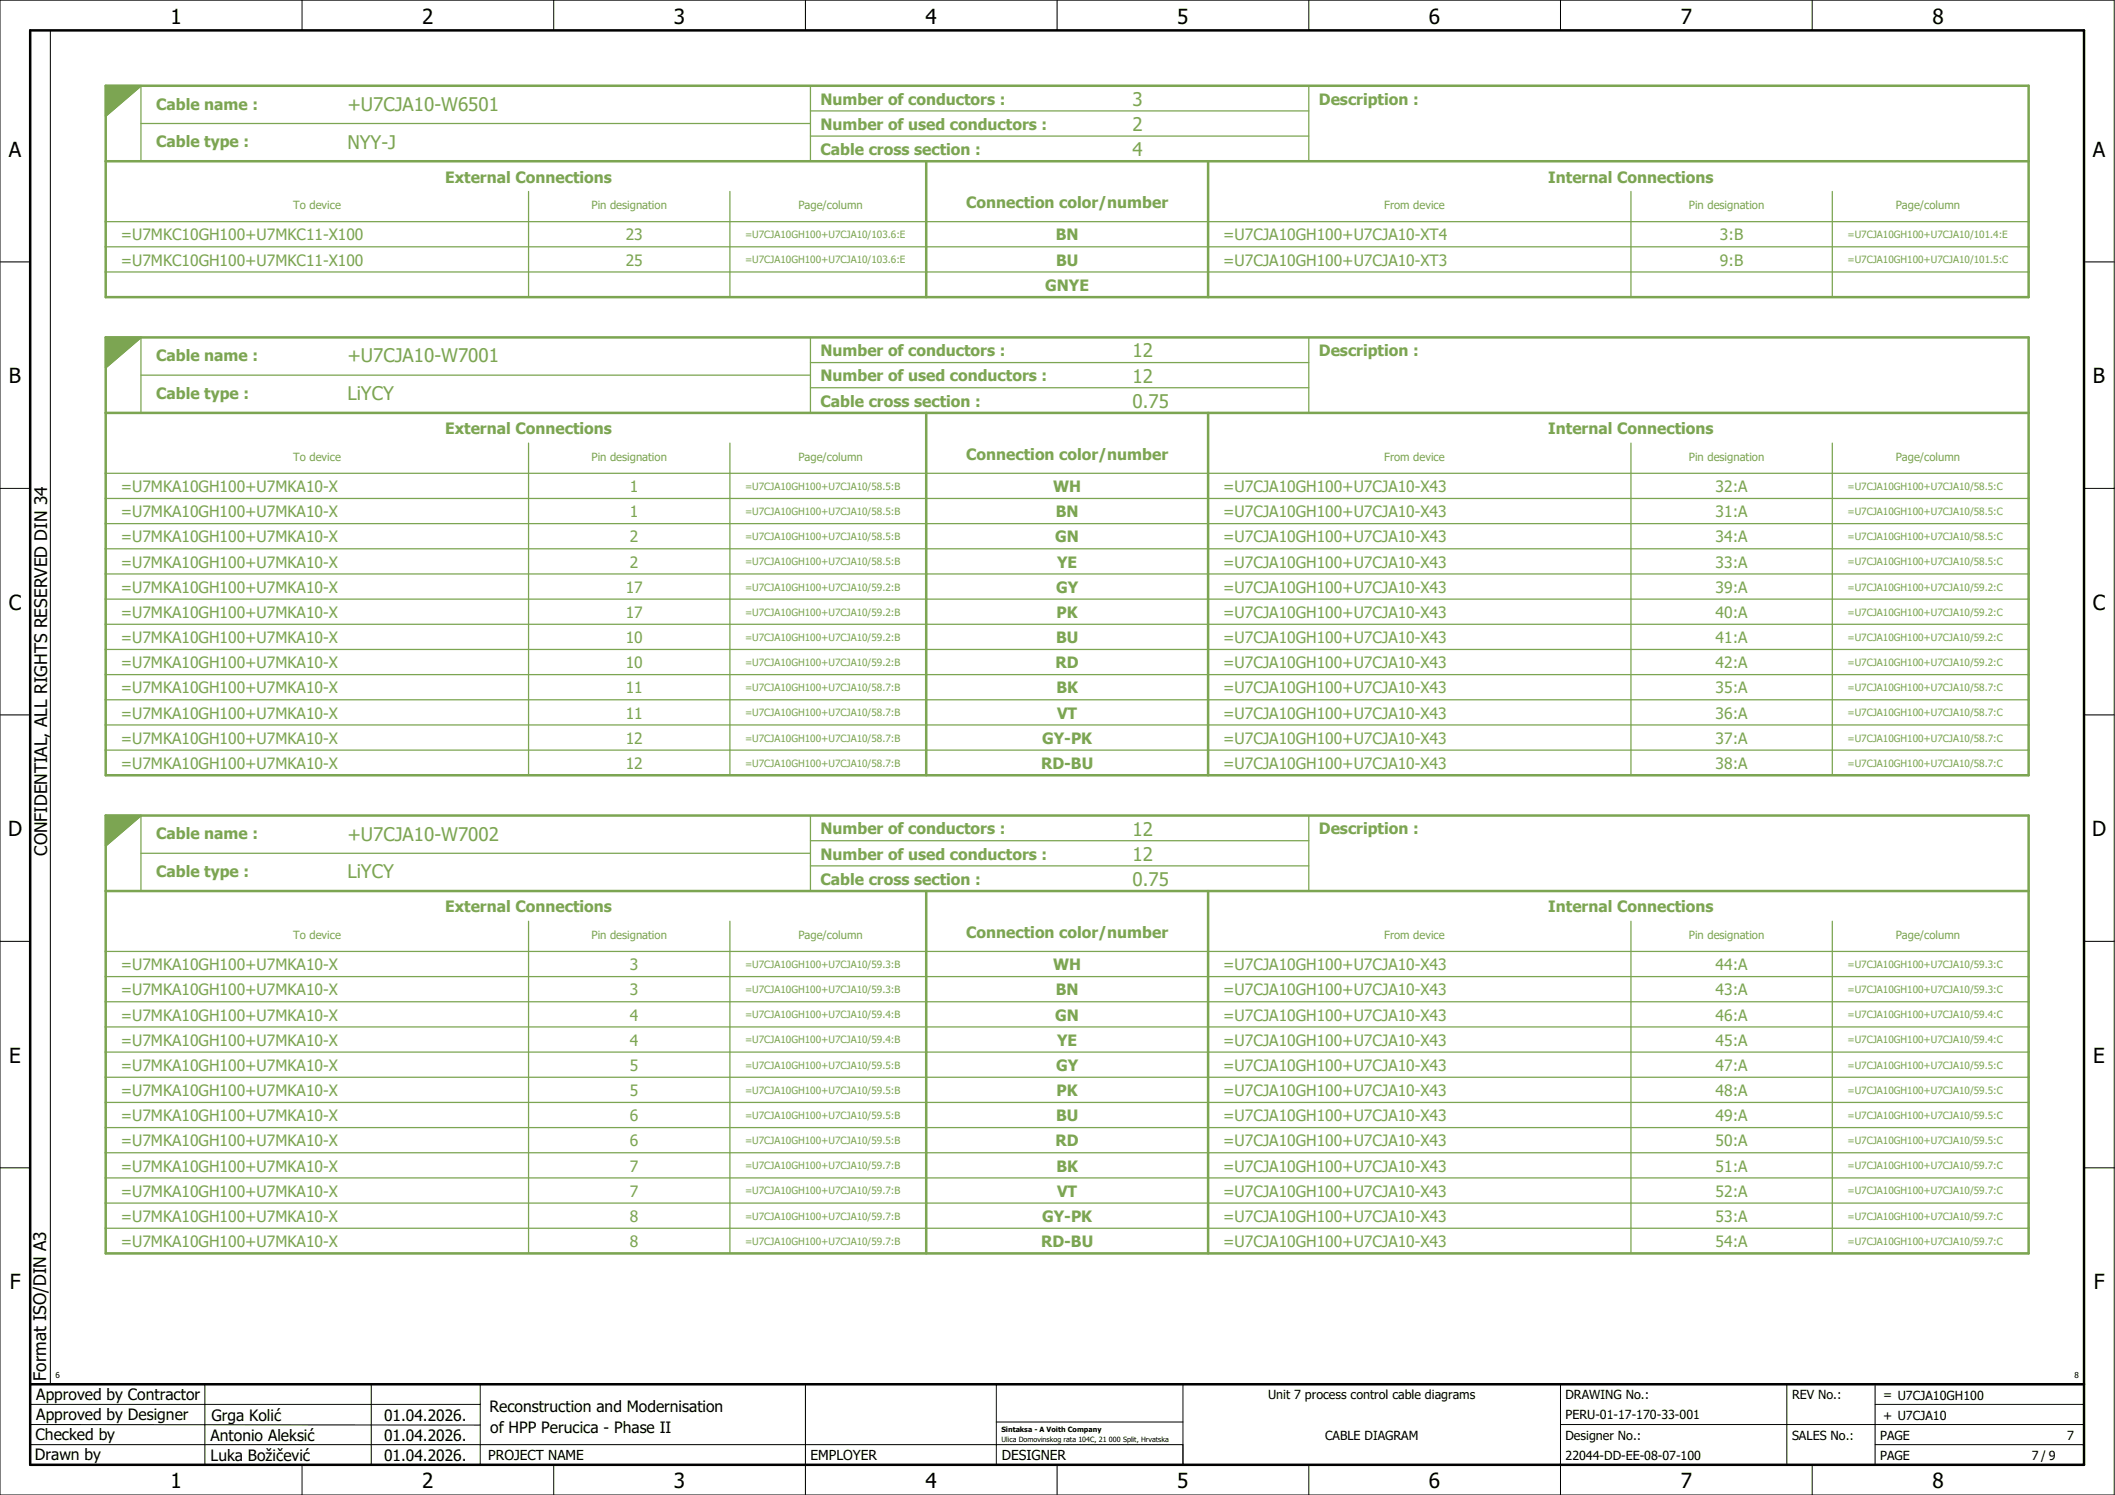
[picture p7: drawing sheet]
<svg xmlns="http://www.w3.org/2000/svg" width="420mm" height="297mm" viewBox="0 0 420 297" stroke-linecap="round" stroke-linejoin="round" font-family="sans-serif">
<defs><g id="words">
<g font-size="4.1">
<text x="33.9" y="4.7">1</text>
<text x="83.9" y="4.7">2</text>
<text x="133.9" y="4.7">3</text>
<text x="183.9" y="4.7">4</text>
<text x="233.9" y="4.7">5</text>
<text x="283.9" y="4.7">6</text>
<text x="333.9" y="4.7">7</text>
<text x="383.9" y="4.7">8</text>
<text x="1.8" y="31.2">A</text>
<text x="415.8" y="31.2">A</text>
<text x="1.8" y="76.2">B</text>
<text x="415.8" y="76.2">B</text>
<text x="1.8" y="121.2">C</text>
<text x="415.8" y="121.2">C</text>
<text x="1.6" y="166.2">D</text>
<text x="415.6" y="166.2">D</text>
<text x="1.8" y="211.2">E</text>
<text x="415.8" y="211.2">E</text>
<text x="1.9" y="256.2">F</text>
<text x="415.9" y="256.2">F</text>
<text x="33.9" y="295.7">1</text>
<text x="83.9" y="295.7">2</text>
<text x="133.9" y="295.7">3</text>
<text x="183.9" y="295.7">4</text>
<text x="233.9" y="295.7">5</text>
<text x="283.9" y="295.7">6</text>
<text x="333.9" y="295.7">7</text>
<text x="383.9" y="295.7">8</text>
</g>
<g font-size="3.7" fill="#7ca552">
<text x="69" y="22">+U7CJA10-W6501</text>
<text x="225" y="21">3</text>
<text x="69" y="29.5">NYY-J</text>
<text x="225" y="26">2</text>
<text x="225" y="31">4</text>
<text x="225" y="71">12</text>
<text x="69" y="72">+U7CJA10-W7001</text>
<text x="225" y="76">12</text>
<text x="69" y="79.5">LiYCY</text>
<text x="225" y="81">0.75</text>
<text x="69" y="167">+U7CJA10-W7002</text>
<text x="225" y="166">12</text>
<text x="225" y="171">12</text>
<text x="69" y="174.5">LiYCY</text>
<text x="225" y="176">0.75</text>
</g>
<g font-size="3.4">
<text x="9.4" y="170" transform="rotate(-90 9.4 170)">CONFIDENTIAL, ALL RIGHTS RESERVED DIN 34</text>
<text x="9.2" y="274.3" transform="rotate(-90 9.2 274.3)">Format ISO/DIN A3</text>
</g>
<g font-size="3.1" fill="#7ca552">
<text x="31" y="21.8">Cable name :</text>
<text x="163" y="20.8">Number of conductors :</text>
<text x="262" y="20.8">Description :</text>
<text x="31" y="29.3">Cable type :</text>
<text x="163" y="25.8">Number of used conductors :</text>
<text x="163" y="30.8">Cable cross section :</text>
<text x="88.4" y="36.3">External Connections</text>
<text x="191.9" y="41.4">Connection color/number</text>
<text x="307.6" y="36.3">Internal Connections</text>
<text x="24" y="47.8">=U7MKC10GH100+U7MKC11-X100</text>
<text x="124.3" y="47.8">23</text>
<text x="209.7" y="47.8">BN</text>
<text x="243" y="47.8">=U7CJA10GH100+U7CJA10-XT4</text>
<text x="341.7" y="47.8">3:B</text>
<text x="24" y="52.8">=U7MKC10GH100+U7MKC11-X100</text>
<text x="124.3" y="52.8">25</text>
<text x="209.8" y="52.8">BU</text>
<text x="243" y="52.8">=U7CJA10GH100+U7CJA10-XT3</text>
<text x="341.7" y="52.8">9:B</text>
<text x="207.7" y="57.8">GNYE</text>
<text x="31" y="71.8">Cable name :</text>
<text x="163" y="70.8">Number of conductors :</text>
<text x="262" y="70.8">Description :</text>
<text x="163" y="75.8">Number of used conductors :</text>
<text x="31" y="79.3">Cable type :</text>
<text x="163" y="80.8">Cable cross section :</text>
<text x="88.4" y="86.3">External Connections</text>
<text x="307.6" y="86.3">Internal Connections</text>
<text x="191.9" y="91.4">Connection color/number</text>
<text x="24" y="97.8">=U7MKA10GH100+U7MKA10-X</text>
<text x="125.2" y="97.8">1</text>
<text x="209.2" y="97.8">WH</text>
<text x="243" y="97.8">=U7CJA10GH100+U7CJA10-X43</text>
<text x="340.8" y="97.8">32:A</text>
<text x="24" y="102.8">=U7MKA10GH100+U7MKA10-X</text>
<text x="24" y="107.8">=U7MKA10GH100+U7MKA10-X</text>
<text x="125.2" y="102.8">1</text>
<text x="125.2" y="107.8">2</text>
<text x="209.6" y="107.8">GN</text>
<text x="209.7" y="102.8">BN</text>
<text x="243" y="102.8">=U7CJA10GH100+U7CJA10-X43</text>
<text x="243" y="107.8">=U7CJA10GH100+U7CJA10-X43</text>
<text x="340.8" y="102.8">31:A</text>
<text x="340.8" y="107.8">34:A</text>
<text x="24" y="112.8">=U7MKA10GH100+U7MKA10-X</text>
<text x="125.2" y="112.8">2</text>
<text x="210" y="112.8">YE</text>
<text x="243" y="112.8">=U7CJA10GH100+U7CJA10-X43</text>
<text x="340.8" y="112.8">33:A</text>
<text x="24" y="117.8">=U7MKA10GH100+U7MKA10-X</text>
<text x="124.3" y="117.8">17</text>
<text x="209.8" y="117.8">GY</text>
<text x="243" y="117.8">=U7CJA10GH100+U7CJA10-X43</text>
<text x="340.8" y="117.8">39:A</text>
<text x="24" y="122.8">=U7MKA10GH100+U7MKA10-X</text>
<text x="124.3" y="122.8">17</text>
<text x="209.9" y="122.8">PK</text>
<text x="243" y="122.8">=U7CJA10GH100+U7CJA10-X43</text>
<text x="340.8" y="122.8">40:A</text>
<text x="24" y="127.8">=U7MKA10GH100+U7MKA10-X</text>
<text x="124.3" y="127.8">10</text>
<text x="209.8" y="127.8">BU</text>
<text x="243" y="127.8">=U7CJA10GH100+U7CJA10-X43</text>
<text x="340.8" y="127.8">41:A</text>
<text x="24" y="132.8">=U7MKA10GH100+U7MKA10-X</text>
<text x="24" y="137.8">=U7MKA10GH100+U7MKA10-X</text>
<text x="124.3" y="132.8">10</text>
<text x="124.3" y="137.8">11</text>
<text x="209.7" y="132.8">RD</text>
<text x="209.9" y="137.8">BK</text>
<text x="243" y="132.8">=U7CJA10GH100+U7CJA10-X43</text>
<text x="243" y="137.8">=U7CJA10GH100+U7CJA10-X43</text>
<text x="340.8" y="132.8">42:A</text>
<text x="340.8" y="137.8">35:A</text>
<text x="24" y="142.8">=U7MKA10GH100+U7MKA10-X</text>
<text x="124.3" y="142.8">11</text>
<text x="210" y="142.8">VT</text>
<text x="243" y="142.8">=U7CJA10GH100+U7CJA10-X43</text>
<text x="340.8" y="142.8">36:A</text>
<text x="24" y="147.8">=U7MKA10GH100+U7MKA10-X</text>
<text x="124.3" y="147.8">12</text>
<text x="207" y="147.8">GY-PK</text>
<text x="243" y="147.8">=U7CJA10GH100+U7CJA10-X43</text>
<text x="340.8" y="147.8">37:A</text>
<text x="24" y="152.8">=U7MKA10GH100+U7MKA10-X</text>
<text x="124.3" y="152.8">12</text>
<text x="206.8" y="152.8">RD-BU</text>
<text x="243" y="152.8">=U7CJA10GH100+U7CJA10-X43</text>
<text x="340.8" y="152.8">38:A</text>
<text x="31" y="166.8">Cable name :</text>
<text x="163" y="165.8">Number of conductors :</text>
<text x="262" y="165.8">Description :</text>
<text x="163" y="170.8">Number of used conductors :</text>
<text x="31" y="174.3">Cable type :</text>
<text x="163" y="175.8">Cable cross section :</text>
<text x="88.4" y="181.3">External Connections</text>
<text x="307.6" y="181.3">Internal Connections</text>
<text x="191.9" y="186.4">Connection color/number</text>
<text x="24" y="192.8">=U7MKA10GH100+U7MKA10-X</text>
<text x="24" y="197.8">=U7MKA10GH100+U7MKA10-X</text>
<text x="125.2" y="192.8">3</text>
<text x="125.2" y="197.8">3</text>
<text x="209.2" y="192.8">WH</text>
<text x="209.7" y="197.8">BN</text>
<text x="243" y="192.8">=U7CJA10GH100+U7CJA10-X43</text>
<text x="243" y="197.8">=U7CJA10GH100+U7CJA10-X43</text>
<text x="340.8" y="192.8">44:A</text>
<text x="340.8" y="197.8">43:A</text>
<text x="24" y="202.8">=U7MKA10GH100+U7MKA10-X</text>
<text x="125.2" y="202.8">4</text>
<text x="209.6" y="202.8">GN</text>
<text x="243" y="202.8">=U7CJA10GH100+U7CJA10-X43</text>
<text x="340.8" y="202.8">46:A</text>
<text x="24" y="207.8">=U7MKA10GH100+U7MKA10-X</text>
<text x="125.2" y="207.8">4</text>
<text x="210" y="207.8">YE</text>
<text x="243" y="207.8">=U7CJA10GH100+U7CJA10-X43</text>
<text x="340.8" y="207.8">45:A</text>
<text x="24" y="212.8">=U7MKA10GH100+U7MKA10-X</text>
<text x="125.2" y="212.8">5</text>
<text x="209.8" y="212.8">GY</text>
<text x="243" y="212.8">=U7CJA10GH100+U7CJA10-X43</text>
<text x="340.8" y="212.8">47:A</text>
<text x="24" y="217.8">=U7MKA10GH100+U7MKA10-X</text>
<text x="125.2" y="217.8">5</text>
<text x="209.9" y="217.8">PK</text>
<text x="243" y="217.8">=U7CJA10GH100+U7CJA10-X43</text>
<text x="340.8" y="217.8">48:A</text>
<text x="24" y="222.8">=U7MKA10GH100+U7MKA10-X</text>
<text x="24" y="227.8">=U7MKA10GH100+U7MKA10-X</text>
<text x="125.2" y="222.8">6</text>
<text x="125.2" y="227.8">6</text>
<text x="209.7" y="227.8">RD</text>
<text x="209.8" y="222.8">BU</text>
<text x="243" y="222.8">=U7CJA10GH100+U7CJA10-X43</text>
<text x="243" y="227.8">=U7CJA10GH100+U7CJA10-X43</text>
<text x="340.8" y="222.8">49:A</text>
<text x="340.8" y="227.8">50:A</text>
<text x="24" y="232.8">=U7MKA10GH100+U7MKA10-X</text>
<text x="125.2" y="232.8">7</text>
<text x="209.9" y="232.8">BK</text>
<text x="243" y="232.8">=U7CJA10GH100+U7CJA10-X43</text>
<text x="340.8" y="232.8">51:A</text>
<text x="24" y="237.8">=U7MKA10GH100+U7MKA10-X</text>
<text x="125.2" y="237.8">7</text>
<text x="210" y="237.8">VT</text>
<text x="243" y="237.8">=U7CJA10GH100+U7CJA10-X43</text>
<text x="340.8" y="237.8">52:A</text>
<text x="24" y="242.8">=U7MKA10GH100+U7MKA10-X</text>
<text x="125.2" y="242.8">8</text>
<text x="207" y="242.8">GY-PK</text>
<text x="243" y="242.8">=U7CJA10GH100+U7CJA10-X43</text>
<text x="340.8" y="242.8">53:A</text>
<text x="24" y="247.8">=U7MKA10GH100+U7MKA10-X</text>
<text x="125.2" y="247.8">8</text>
<text x="206.8" y="247.8">RD-BU</text>
<text x="243" y="247.8">=U7CJA10GH100+U7CJA10-X43</text>
<text x="340.8" y="247.8">54:A</text>
</g>
<g font-size="3.1">
<text x="7.2" y="278.1">Approved by Contractor</text>
<text x="97.2" y="280.5">Reconstruction and Modernisation</text>
<text x="7.1" y="286.1">Checked by</text>
<text x="7.2" y="282.1">Approved by Designer</text>
<text x="41.8" y="286.2">Antonio Aleksić</text>
<text x="42" y="282.3">Grga Kolić</text>
<text x="76.3" y="282.3">01.04.2026.</text>
<text x="76.3" y="286.3">01.04.2026.</text>
<text x="97.4" y="284.8">of HPP Perucica - Phase II</text>
<text x="6.9" y="290">Drawn by</text>
<text x="41.8" y="290.3">Luka Božičević</text>
<text x="76.3" y="290.3">01.04.2026.</text>
</g>
<g font-size="2.7">
<text x="97" y="290.1">PROJECT NAME</text>
<text x="161" y="290.1">EMPLOYER</text>
<text x="199" y="290.1">DESIGNER</text>
</g>
<g font-size="2.5">
<text x="251.9" y="278">Unit 7 process control cable diagrams</text>
<text x="311" y="278">DRAWING No.:</text>
<text x="356" y="278">REV No.:</text>
<text x="374.1" y="278">= U7CJA10GH100</text>
<text x="263.2" y="286">CABLE DIAGRAM</text>
<text x="311" y="286">Designer No.:</text>
<text x="311" y="282">PERU-01-17-170-33-001</text>
<text x="356" y="286">SALES No.:</text>
<text x="373.5" y="286">PAGE</text>
<text x="374.1" y="282.1">+ U7CJA10</text>
<text x="410.6" y="286">7</text>
<text x="311" y="290">22044-DD-EE-08-07-100</text>
<text x="373.5" y="290">PAGE</text>
<text x="403.6" y="290">7 / 9</text>
</g>
<g font-size="2.2" fill="#7ca552">
<text x="58.3" y="41.6">To device</text>
<text x="117.5" y="41.6">Pin designation</text>
<text x="158.6" y="41.6">Page/column</text>
<text x="275" y="41.6">From device</text>
<text x="335.5" y="41.6">Pin designation</text>
<text x="376.6" y="41.6">Page/column</text>
<text x="58.3" y="91.6">To device</text>
<text x="117.5" y="91.6">Pin designation</text>
<text x="158.6" y="91.6">Page/column</text>
<text x="275" y="91.6">From device</text>
<text x="335.5" y="91.6">Pin designation</text>
<text x="376.6" y="91.6">Page/column</text>
<text x="58.3" y="186.6">To device</text>
<text x="117.5" y="186.6">Pin designation</text>
<text x="158.6" y="186.6">Page/column</text>
<text x="275" y="186.6">From device</text>
<text x="335.5" y="186.6">Pin designation</text>
<text x="376.6" y="186.6">Page/column</text>
</g>
<g font-size="2" fill="#7ca552">
<text x="148" y="47.3">=U7CJA10GH100+U7CJA10/103.6:E</text>
<text x="367" y="47.3">=U7CJA10GH100+U7CJA10/101.4:E</text>
<text x="148" y="52.3">=U7CJA10GH100+U7CJA10/103.6:E</text>
<text x="367" y="52.3">=U7CJA10GH100+U7CJA10/101.5:C</text>
<text x="148" y="97.3">=U7CJA10GH100+U7CJA10/58.5:B</text>
<text x="367" y="97.3">=U7CJA10GH100+U7CJA10/58.5:C</text>
<text x="148" y="102.3">=U7CJA10GH100+U7CJA10/58.5:B</text>
<text x="148" y="107.3">=U7CJA10GH100+U7CJA10/58.5:B</text>
<text x="367" y="102.3">=U7CJA10GH100+U7CJA10/58.5:C</text>
<text x="367" y="107.3">=U7CJA10GH100+U7CJA10/58.5:C</text>
<text x="148" y="112.3">=U7CJA10GH100+U7CJA10/58.5:B</text>
<text x="367" y="112.3">=U7CJA10GH100+U7CJA10/58.5:C</text>
<text x="148" y="117.3">=U7CJA10GH100+U7CJA10/59.2:B</text>
<text x="367" y="117.3">=U7CJA10GH100+U7CJA10/59.2:C</text>
<text x="148" y="122.3">=U7CJA10GH100+U7CJA10/59.2:B</text>
<text x="367" y="122.3">=U7CJA10GH100+U7CJA10/59.2:C</text>
<text x="148" y="127.3">=U7CJA10GH100+U7CJA10/59.2:B</text>
<text x="367" y="127.3">=U7CJA10GH100+U7CJA10/59.2:C</text>
<text x="148" y="132.3">=U7CJA10GH100+U7CJA10/59.2:B</text>
<text x="148" y="137.3">=U7CJA10GH100+U7CJA10/58.7:B</text>
<text x="367" y="132.3">=U7CJA10GH100+U7CJA10/59.2:C</text>
<text x="367" y="137.3">=U7CJA10GH100+U7CJA10/58.7:C</text>
<text x="148" y="142.3">=U7CJA10GH100+U7CJA10/58.7:B</text>
<text x="367" y="142.3">=U7CJA10GH100+U7CJA10/58.7:C</text>
<text x="148" y="147.3">=U7CJA10GH100+U7CJA10/58.7:B</text>
<text x="367" y="147.3">=U7CJA10GH100+U7CJA10/58.7:C</text>
<text x="148" y="152.3">=U7CJA10GH100+U7CJA10/58.7:B</text>
<text x="367" y="152.3">=U7CJA10GH100+U7CJA10/58.7:C</text>
<text x="148" y="192.3">=U7CJA10GH100+U7CJA10/59.3:B</text>
<text x="148" y="197.3">=U7CJA10GH100+U7CJA10/59.3:B</text>
<text x="367" y="192.3">=U7CJA10GH100+U7CJA10/59.3:C</text>
<text x="367" y="197.3">=U7CJA10GH100+U7CJA10/59.3:C</text>
<text x="148" y="202.3">=U7CJA10GH100+U7CJA10/59.4:B</text>
<text x="367" y="202.3">=U7CJA10GH100+U7CJA10/59.4:C</text>
<text x="148" y="207.3">=U7CJA10GH100+U7CJA10/59.4:B</text>
<text x="367" y="207.3">=U7CJA10GH100+U7CJA10/59.4:C</text>
<text x="148" y="212.3">=U7CJA10GH100+U7CJA10/59.5:B</text>
<text x="367" y="212.3">=U7CJA10GH100+U7CJA10/59.5:C</text>
<text x="148" y="217.3">=U7CJA10GH100+U7CJA10/59.5:B</text>
<text x="367" y="217.3">=U7CJA10GH100+U7CJA10/59.5:C</text>
<text x="148" y="222.3">=U7CJA10GH100+U7CJA10/59.5:B</text>
<text x="148" y="227.3">=U7CJA10GH100+U7CJA10/59.5:B</text>
<text x="367" y="222.3">=U7CJA10GH100+U7CJA10/59.5:C</text>
<text x="367" y="227.3">=U7CJA10GH100+U7CJA10/59.5:C</text>
<text x="148" y="232.3">=U7CJA10GH100+U7CJA10/59.7:B</text>
<text x="367" y="232.3">=U7CJA10GH100+U7CJA10/59.7:C</text>
<text x="148" y="237.3">=U7CJA10GH100+U7CJA10/59.7:B</text>
<text x="367" y="237.3">=U7CJA10GH100+U7CJA10/59.7:C</text>
<text x="148" y="242.3">=U7CJA10GH100+U7CJA10/59.7:B</text>
<text x="367" y="242.3">=U7CJA10GH100+U7CJA10/59.7:C</text>
<text x="148" y="247.3">=U7CJA10GH100+U7CJA10/59.7:B</text>
<text x="367" y="247.3">=U7CJA10GH100+U7CJA10/59.7:C</text>
</g>
<g font-size="1.6">
<text x="11" y="273.7">6</text>
<text x="412.1" y="273.7">8</text>
</g>
<g font-size="1.4">
<text x="198.9" y="284.4">Sintaksa - A Voith Company</text>
<text x="198.9" y="286.4">Ulica Domovinskog rata 104C, 21 000 Split, Hrvatska</text>
</g>
</g></defs>
<g fill="none" stroke="#000" stroke-width=".2">
<path d="M0 0h420v297h-420zM10 6v269M60 0v6M110 0v6M160 0v6M210 0v6M260 0v6M310 0v6M360 0v6M0 52h6M414 52h6M0 97h6"/>
<path d="M414 97h6M0 142h6M414 142h6M414 176.3v87.4M0 187h6M414 187h6M0 232h6M414 232h6M6 279h89.4M40.7 275v16M73.7 274.9v16M95.4 275.1v16"/>
<path d="M160 275v22M197.9 275.1v16M310 275v22M355 275v16M372.5 279h41.5M372.5 275v16M414 275h-179v16M6 283l89.4 .1M6 287h229M60 291v6M110 291v6M197.9 282.5h37.1"/>
<path d="M210 291v6M260 291v6M310 283h104M360 291v6M372.5 287h41.5"/>
</g>
<path d="M6 6h408v285h-408zM6 275h408" fill="none" stroke="#000" stroke-width=".5"/>
<path d="M21 17h382v42h-382zM21 32h382M184 32v27M240 32v27M21 67h382v87h-382zM21 82h382M184 82v72M240 82v72M21 162h382v87h-382zM21 177h382M184 177v72M240 177v72" fill="none" stroke="#7ca552" stroke-width=".5"/>
<g fill="none" stroke="#7ca552" stroke-width=".25">
<path d="M28 17v15M161 17v15M260 17v15M28 24.5h133M105 38v21M145 38v21M161 22h99M161 27h99M324 38v21M364 38v21M21 44h382M21 49h382"/>
<path d="M21 54h382M21 59h382M28 67v15M28 74.5h133M161 67v15M161 72h99M161 77h99M260 67v15M21 94h382M21 99h382M105 88v66M145 88v66"/>
<path d="M324 88v66M364 88v66M21 104h382M21 109h382M21 114h382M21 119h382M21 124h382M21 129h382M21 134h382M21 139h382M21 144h382M21 149h382"/>
<path d="M21 154h382M28 162v15M28 169.5h133M161 162v15M161 167h99M161 172h99M260 162v15M21 189h382M21 194h382M21 199h382M105 183v66M145 183v66"/>
<path d="M324 183v66M364 183v66M21 204h382M21 209h382M21 214h382M21 219h382M21 224h382M21 229h382M21 234h382M21 239h382M21 244h382M21 249h382"/>
</g>
<path d="M21 17h7l-7 6zM21 67h7l-7 6zM21 162h7l-7 6z" fill="none" stroke="#7ca552" stroke-width=".35"/>
<g fill="#7ca552" stroke="#7ca552" stroke-width=".2">
<path d="M21 17h7l-7 6z"/>
<path d="M21 67h7l-7 6z"/>
<path d="M21 162h7l-7 6z"/>
</g>
<use href="#words"/>
</svg>
